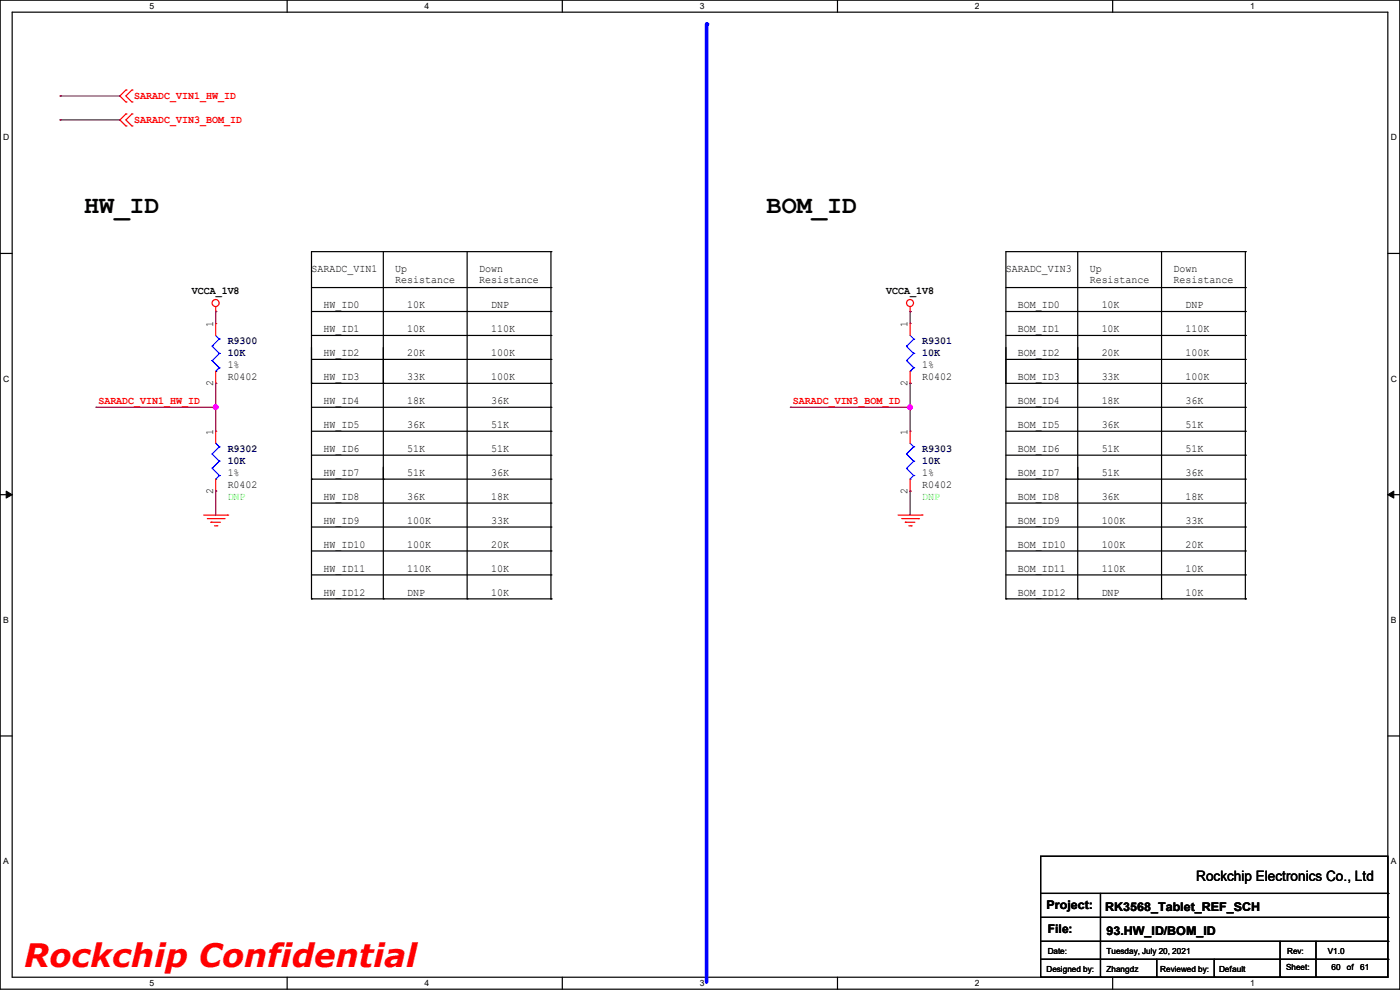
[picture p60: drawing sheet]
<svg xmlns="http://www.w3.org/2000/svg" width="297mm" height="210mm" viewBox="0 0 297 210" stroke-linecap="round" stroke-linejoin="round" font-family="sans-serif">
<defs><g id="words">
<text font-size="6.9" fill="#f00" x="5.1" y="205.1">Rockchip Confidential</text>
<g font-size="5.3">
<text x="17.8" y="45.2">HW_ID</text>
<text x="162.6" y="45.2">BOM_ID</text>
</g>
<text font-size="3" x="253.8" y="186.9">Rockchip Electronics Co., Ltd</text>
<g font-size="2.5">
<text x="222" y="192.9">Project:</text>
<text x="222.3" y="198">File:</text>
<text x="234.5" y="193.2">RK3568_Tablet_REF_SCH</text>
<text x="234.7" y="198.2">93.HW_ID/BOM_ID</text>
</g>
<g font-size="2.3" fill="#f00">
<text x="28.5" y="21">SARADC_VIN1_HW_ID</text>
<text x="28.5" y="26">SARADC_VIN3_BOM_ID</text>
<text x="20.9" y="85.7">SARADC_VIN1_HW_ID</text>
<text x="168.2" y="85.7">SARADC_VIN3_BOM_ID</text>
</g>
<g font-size="2.3">
<text x="66.1" y="57.8">SARADC_VIN1</text>
<text x="83.9" y="57.8">Up</text>
<text x="101.6" y="57.8">Down</text>
<text x="213.4" y="57.8">SARADC_VIN3</text>
<text x="231.2" y="57.8">Up</text>
<text x="249" y="57.8">Down</text>
<text x="40.7" y="62.4">VCCA_1V8</text>
<text x="68.6" y="65.4">HW_ID0</text>
<text x="83.9" y="60.1">Resistance</text>
<text x="86.4" y="65.4">10K</text>
<text x="101.6" y="60.1">Resistance</text>
<text x="104.2" y="65.4">DNP</text>
<text x="188" y="62.4">VCCA_1V8</text>
<text x="215.9" y="65.4">BOM_ID0</text>
<text x="231.2" y="60.1">Resistance</text>
<text x="233.7" y="65.4">10K</text>
<text x="249" y="60.1">Resistance</text>
<text x="251.5" y="65.4">DNP</text>
<text x="45.2" y="69.4" transform="rotate(-90 45.2 69.4)">1</text>
<text x="68.6" y="70.5">HW_ID1</text>
<text x="86.4" y="70.5">10K</text>
<text x="104.2" y="70.5">110K</text>
<text x="192.5" y="69.4" transform="rotate(-90 192.5 69.4)">1</text>
<text x="215.9" y="70.5">BOM_ID1</text>
<text x="233.7" y="70.5">10K</text>
<text x="251.5" y="70.5">110K</text>
<text x="68.6" y="75.6">HW_ID2</text>
<text x="86.4" y="75.6">20K</text>
<text x="104.2" y="75.6">100K</text>
<text x="215.9" y="75.6">BOM_ID2</text>
<text x="233.7" y="75.6">20K</text>
<text x="251.5" y="75.6">100K</text>
<text x="45.2" y="81.8" transform="rotate(-90 45.2 81.8)">2</text>
<text x="48.3" y="80.6">R0402</text>
<text x="48.3" y="78.1">1%</text>
<text x="68.6" y="80.6">HW_ID3</text>
<text x="86.4" y="80.6">33K</text>
<text x="104.2" y="80.6">100K</text>
<text x="192.5" y="81.8" transform="rotate(-90 192.5 81.8)">2</text>
<text x="195.6" y="80.6">R0402</text>
<text x="195.6" y="78.1">1%</text>
<text x="215.9" y="80.6">BOM_ID3</text>
<text x="233.7" y="80.6">33K</text>
<text x="251.5" y="80.6">100K</text>
<text x="68.6" y="85.7">HW_ID4</text>
<text x="86.4" y="85.7">18K</text>
<text x="104.2" y="85.7">36K</text>
<text x="215.9" y="85.7">BOM_ID4</text>
<text x="233.7" y="85.7">18K</text>
<text x="251.5" y="85.7">36K</text>
<text x="45.2" y="92.2" transform="rotate(-90 45.2 92.2)">1</text>
<text x="68.6" y="90.8">HW_ID5</text>
<text x="68.6" y="95.9">HW_ID6</text>
<text x="86.4" y="90.8">36K</text>
<text x="86.4" y="95.9">51K</text>
<text x="104.2" y="90.8">51K</text>
<text x="104.2" y="95.9">51K</text>
<text x="192.5" y="92.2" transform="rotate(-90 192.5 92.2)">1</text>
<text x="215.9" y="90.8">BOM_ID5</text>
<text x="215.9" y="95.9">BOM_ID6</text>
<text x="233.7" y="90.8">36K</text>
<text x="233.7" y="95.9">51K</text>
<text x="251.5" y="90.8">51K</text>
<text x="251.5" y="95.9">51K</text>
<text x="48.3" y="101">1%</text>
<text x="68.6" y="101">HW_ID7</text>
<text x="86.4" y="101">51K</text>
<text x="104.2" y="101">36K</text>
<text x="195.6" y="101">1%</text>
<text x="215.9" y="101">BOM_ID7</text>
<text x="233.7" y="101">51K</text>
<text x="251.5" y="101">36K</text>
<text x="45.2" y="104.7" transform="rotate(-90 45.2 104.7)">2</text>
<text x="48.3" y="103.5">R0402</text>
<text x="68.6" y="106">HW_ID8</text>
<text x="86.4" y="106">36K</text>
<text x="104.2" y="106">18K</text>
<text x="192.5" y="104.7" transform="rotate(-90 192.5 104.7)">2</text>
<text x="195.6" y="103.5">R0402</text>
<text x="215.9" y="106">BOM_ID8</text>
<text x="233.7" y="106">36K</text>
<text x="251.5" y="106">18K</text>
<text x="68.6" y="111.1">HW_ID9</text>
<text x="86.4" y="111.1">100K</text>
<text x="104.2" y="111.1">33K</text>
<text x="215.9" y="111.1">BOM_ID9</text>
<text x="233.7" y="111.1">100K</text>
<text x="251.5" y="111.1">33K</text>
<text x="68.6" y="116.2">HW_ID10</text>
<text x="86.4" y="116.2">100K</text>
<text x="104.2" y="116.2">20K</text>
<text x="215.9" y="116.2">BOM_ID10</text>
<text x="233.7" y="116.2">100K</text>
<text x="251.5" y="116.2">20K</text>
<text x="68.6" y="121.3">HW_ID11</text>
<text x="86.4" y="121.3">110K</text>
<text x="104.2" y="121.3">10K</text>
<text x="215.9" y="121.3">BOM_ID11</text>
<text x="233.7" y="121.3">110K</text>
<text x="251.5" y="121.3">10K</text>
<text x="68.6" y="126.4">HW_ID12</text>
<text x="86.4" y="126.4">DNP</text>
<text x="104.2" y="126.4">10K</text>
<text x="215.9" y="126.4">BOM_ID12</text>
<text x="233.7" y="126.4">DNP</text>
<text x="251.5" y="126.4">10K</text>
</g>
<g font-size="2.3" fill="#000080">
<text x="48.3" y="73">R9300</text>
<text x="48.3" y="75.6">10K</text>
<text x="195.6" y="73">R9301</text>
<text x="195.6" y="75.6">10K</text>
<text x="48.3" y="95.9">R9302</text>
<text x="195.6" y="95.9">R9303</text>
<text x="48.3" y="98.4">10K</text>
<text x="195.6" y="98.4">10K</text>
</g>
<g font-size="2.3" fill="#0f0">
<text x="48.3" y="106">DNP</text>
<text x="195.6" y="106">DNP</text>
</g>
<g font-size="1.8">
<text x="31.7" y="1.9">5</text>
<text x="90.1" y="1.9">4</text>
<text x="148.5" y="1.9">3</text>
<text x="206.8" y="1.9">2</text>
<text x="265.2" y="1.9">1</text>
<text x=".7" y="29.8">D</text>
<text x="295.1" y="29.8">D</text>
<text x=".7" y="80.9">C</text>
<text x="295.1" y="80.9">C</text>
<text x=".7" y="132.1">B</text>
<text x="295.1" y="132.1">B</text>
<text x=".7" y="183.3">A</text>
<text x="295.1" y="183.3">A</text>
<text x="222.3" y="202.3">Date:</text>
<text x="234.7" y="202.3">Tuesday, July 20, 2021</text>
<text x="273.1" y="202.3">Rev:</text>
<text x="281.7" y="202.3">V1.0</text>
<text x="31.7" y="209.2">5</text>
<text x="90.1" y="209.2">4</text>
<text x="148.5" y="209.2">3</text>
<text x="206.8" y="209.2">2</text>
<text x="222" y="206.1">Designed by:</text>
<text x="234.7" y="206.1">Zhangdz</text>
<text x="246.2" y="206.1">Reviewed by:</text>
<text x="258.6" y="206.1">Default</text>
<text x="265.2" y="209.2">1</text>
<text x="272.8" y="205.9">Sheet:</text>
<text x="282.5" y="205.9">60</text>
<text x="285.7" y="205.9">of</text>
<text x="288.6" y="205.9">61</text>
</g>
</g></defs>
<path d="M0 0h297v209.8h-297zM2.6 2.6h291.8v204.7h-291.8z" fill="none" stroke="#000" stroke-width=".25"/>
<g fill="#fff">
<path d="M31.7 .3h1v2h-1z"/>
<path d="M31.7 207.6h1v1.9h-1z"/>
</g>
<path d="M60.9 0v2.6M60.9 207.3v2.5" fill="none" stroke="#000" stroke-width=".25"/>
<g fill="#fff">
<path d="M90.1 .3h1v2h-1z"/>
<path d="M90.1 207.6h1v1.9h-1z"/>
</g>
<path d="M119.3 0v2.6M119.3 207.3v2.5" fill="none" stroke="#000" stroke-width=".25"/>
<g fill="#fff">
<path d="M148.5 .3h.9v2h-.9z"/>
<path d="M148.5 207.6h.9v1.9h-.9z"/>
</g>
<path d="M177.7 0v2.6M177.7 207.3v2.5" fill="none" stroke="#000" stroke-width=".25"/>
<g fill="#fff">
<path d="M206.8 .3h1v2h-1z"/>
<path d="M206.8 207.6h1v1.9h-1z"/>
</g>
<path d="M236.1 0v2.6M236.1 207.3v2.5" fill="none" stroke="#000" stroke-width=".25"/>
<g fill="#fff">
<path d="M265.2 .3h1v2h-1z"/>
<path d="M265.2 207.6h1v1.9h-1z"/>
<path d="M.7 28.2h1.2v1.9h-1.2z"/>
<path d="M295.1 28.2h1.2v1.9h-1.2z"/>
<path d="M.7 79.3h1.2v2h-1.2z"/>
<path d="M295.1 79.3h1.2v2h-1.2z"/>
</g>
<path d="M0 53.8h2.6M294.4 53.8h2.6" fill="none" stroke="#000" stroke-width=".25"/>
<g fill="#fff">
<path d="M.7 130.5h1.2v2h-1.2z"/>
<path d="M295.1 130.5h1.1v2h-1.1z"/>
</g>
<path d="M0 104.9h2.6M294.4 104.9h2.6" fill="none" stroke="#000" stroke-width=".25"/>
<path d="M1.3 104.2l1.3 .7-1.3 .8zM294.4 104.9l1.3-.7v1.5z" fill="#000" stroke="#000" stroke-width=".21"/>
<g fill="#fff">
<path d="M.7 181.7h1.2v2h-1.2z"/>
<path d="M295.1 181.7h1.1v2h-1.1z"/>
</g>
<g fill="none" stroke="#000" stroke-width=".25">
<path d="M81.3 53.4v73.6M99.1 53.4v73.6M116.9 53.4h.1M116.9 53.4h-50.8v73.6M116.9 53.4v73.6M228.6 53.4v73.6M246.4 53.4v73.6M264.2 53.4h.1M264.2 53.4h-50.8v73.6M264.2 53.4v73.6M66.1 61h50.8M66.1 66.1h50.8"/>
<path d="M66.1 71.2h50.8M66.1 76.2h50.8M116.9 61h.1M116.9 66.1h.1M116.9 71.2h.1M116.9 76.2h.1M213.4 61h50.8M213.4 66.1h50.8M213.4 71.2h50.8M213.4 76.2h50.8M264.2 61h.1M264.2 66.1h.1"/>
<path d="M264.2 71.2h.1M264.2 76.2h.1M66.1 81.3h.1M66.1 81.3h50.8M66.1 96.6h50.8M66.1 91.5h50.8M66.1 86.4h50.8M81.3 81.3h.1M116.9 81.3h.1M116.9 96.6h.1M116.9 91.5h.1M116.9 86.4h.1"/>
<path d="M213.4 81.3h.1M213.4 81.3h50.8M213.4 96.6h50.8M213.4 91.5h50.8M213.4 86.4h50.8M228.6 81.3h.1M264.2 81.3h.1M264.2 96.6h.1M264.2 91.5h.1M264.2 86.4h.1M66.1 101.6h.1M66.1 101.6h50.8"/>
<path d="M66.1 116.9h50.8M66.1 111.8h50.8M66.1 106.7h50.8M81.3 101.6h.1M116.9 101.6h.1M116.9 116.9h.1M116.9 111.8h.1M116.9 106.7h.1M213.4 101.6h.1M213.4 101.6h50.8M213.4 116.9h50.8M213.4 111.8h50.8"/>
<path d="M213.4 106.7h50.8M228.6 101.6h.1M264.2 101.6h.1M264.2 116.9h.1M264.2 111.8h.1M264.2 106.7h.1M66.1 127h.1M66.1 122h50.8M66.1 127h50.8M81.3 127h.1M99.1 127h.1M116.9 122h.1"/>
<path d="M116.9 127h.1M213.4 127h.1M213.4 122h50.8M213.4 127h50.8M228.6 127h.1M246.4 127h.1M264.2 122h.1M264.2 127h.1M0 156.1h2.6M294.4 156.1h2.6"/>
</g>
<path d="M149.9 5.1v203.2" fill="none" stroke="#00f" stroke-width=".76"/>
<circle cx="149.9" cy="5.1" r=".38" fill="#00f"/>
<g fill="none" stroke="#f00" stroke-width=".25">
<path d="M26.7 19.1h.1M26.7 19.1l-1.3 1.3 1.3 1.2M28 19.1h.1M28 19.1l-1.3 1.3 1.3 1.2M26.7 21.6h.1M26.7 24.2h.1M26.7 26.7h.1M26.7 24.2l-1.3 1.2 1.3 1.3M28 21.6h.1M28 26.7h.1M28 24.2h.1M28 24.2l-1.3 1.2 1.3 1.3"/>
<path d="M45.8 66.1h.1M45.8 68.6h.1M45.8 65.1v1M45.8 68.6v2.6M45.8 78.8v2.5M193.1 66.1h.1M193.1 68.6h.1M193.1 65.1v1M193.1 68.6v2.6M193.1 78.8v2.5M45.8 91.5h.1M45.8 81.3h.1"/>
<path d="M45.8 91.5v2.5M193.1 81.3h.1M193.1 91.5h.1M193.1 91.5v2.5M43.2 109.3h5.1M44 110h3.5M44.7 110.8h.1M44.7 110.8h2.1M45.5 111.5h.5M45.8 104.2h.1M45.8 101.6v2.6M46 111.5h.1"/>
<path d="M47.5 110h.1M48.3 109.3h.1M190.5 109.3h5.1M191.3 110h3.6M192.1 110.8h.1M192.1 110.8h2M192.8 111.5h.5M193.1 104.2h.1M193.1 101.6v2.6M193.3 111.5h.1M194.9 110h.1M195.6 109.3h.1"/>
<circle cx="45.7" cy="64.3" r=".74"/>
<circle cx="193.1" cy="64.3" r=".74"/>
</g>
<g fill="none" stroke="#000" stroke-width=".25">
<path d="M220.8 181.7h73.6v25.6h-73.6zM220.8 189.5h73.6M220.8 194.6h73.6M220.8 199.7h73.6M233.5 189.5v17.8M271.6 199.7v7.6M279.2 199.7v7.6M294.4 189.5h.1M294.4 194.6h.1M294.4 199.7h.1M220.8 203.5h73.6M233.5 207.3h.1"/>
<path d="M245.4 207.3h.1M245.4 203.5v3.8M257.6 207.3h.1M257.6 203.5v3.8M271.6 207.3h.1M279.2 207.3h.1M294.4 203.5h.1"/>
</g>
<g fill="none" stroke="#00f" stroke-width=".25">
<path d="M45 73.4h.1M45 76.5h.1M45 73.4l1.5 1.6M45 76.5l1.5 1.5M45.8 78.8h.1M45.8 71.2l.7 .7M46.5 71.9h.1M46.5 75h.1M46.5 78h.1M46.5 71.9l-1.5 1.5M46.5 75l-1.5 1.5M46.5 78l-.7 .8"/>
<path d="M192.3 73.4h.1M192.3 76.5h.1M192.3 73.4l1.5 1.6M192.3 76.5l1.5 1.5M193.1 78.8h.1M193.1 71.2l.7 .7M193.8 71.9h.1M193.8 75h.1M193.8 78h.1M193.8 71.9l-1.5 1.5M193.8 75l-1.5 1.5M193.8 78l-.7 .8"/>
<path d="M45 96.3h.1M45 99.4h.1M45 96.3l1.5 1.5M45 99.4l1.5 1.5M45.8 94l.7 .8M46.5 94.8h.1M46.5 97.8h.1M46.5 94.8l-1.5 1.5M46.5 97.8l-1.5 1.6M192.3 96.3h.1M192.3 99.4h.1M192.3 96.3l1.5 1.5"/>
<path d="M192.3 99.4l1.5 1.5M193.1 94l.7 .8M193.8 94.8h.1M193.8 97.8h.1M193.8 94.8l-1.5 1.5M193.8 97.8l-1.5 1.6M45.8 101.6h.1M46.5 100.9h.1M46.5 100.9l-.7 .7M193.1 101.6h.1M193.8 100.9h.1M193.8 100.9l-.7 .7"/>
</g>
<g fill="none" stroke="#800040" stroke-width=".25">
<path d="M12.7 20.4h.1M12.7 25.4h.1M12.7 20.4h12.7M12.7 25.4h12.7M45.8 66.1h.1M45.8 66.1v2.5M193.1 66.1h.1M193.1 66.1v2.5M20.4 86.4h.1M20.4 86.4h25.4M45.8 81.3h.1M45.8 86.4h.1"/>
<path d="M45.8 81.3v10.2M167.7 86.4h.1M167.7 86.4h25.4M193.1 81.3h.1M193.1 86.4h.1M193.1 81.3v10.2M45.8 104.2h.1M45.8 104.2v5.1M193.1 104.2h.1M193.1 104.2v5.1"/>
</g>
<g fill="#f0f" stroke="#f0f" stroke-width=".25">
<circle cx="45.7" cy="86.4" r=".49"/>
<circle cx="193.1" cy="86.4" r=".49"/>
</g>
<use href="#words"/>
</svg>
